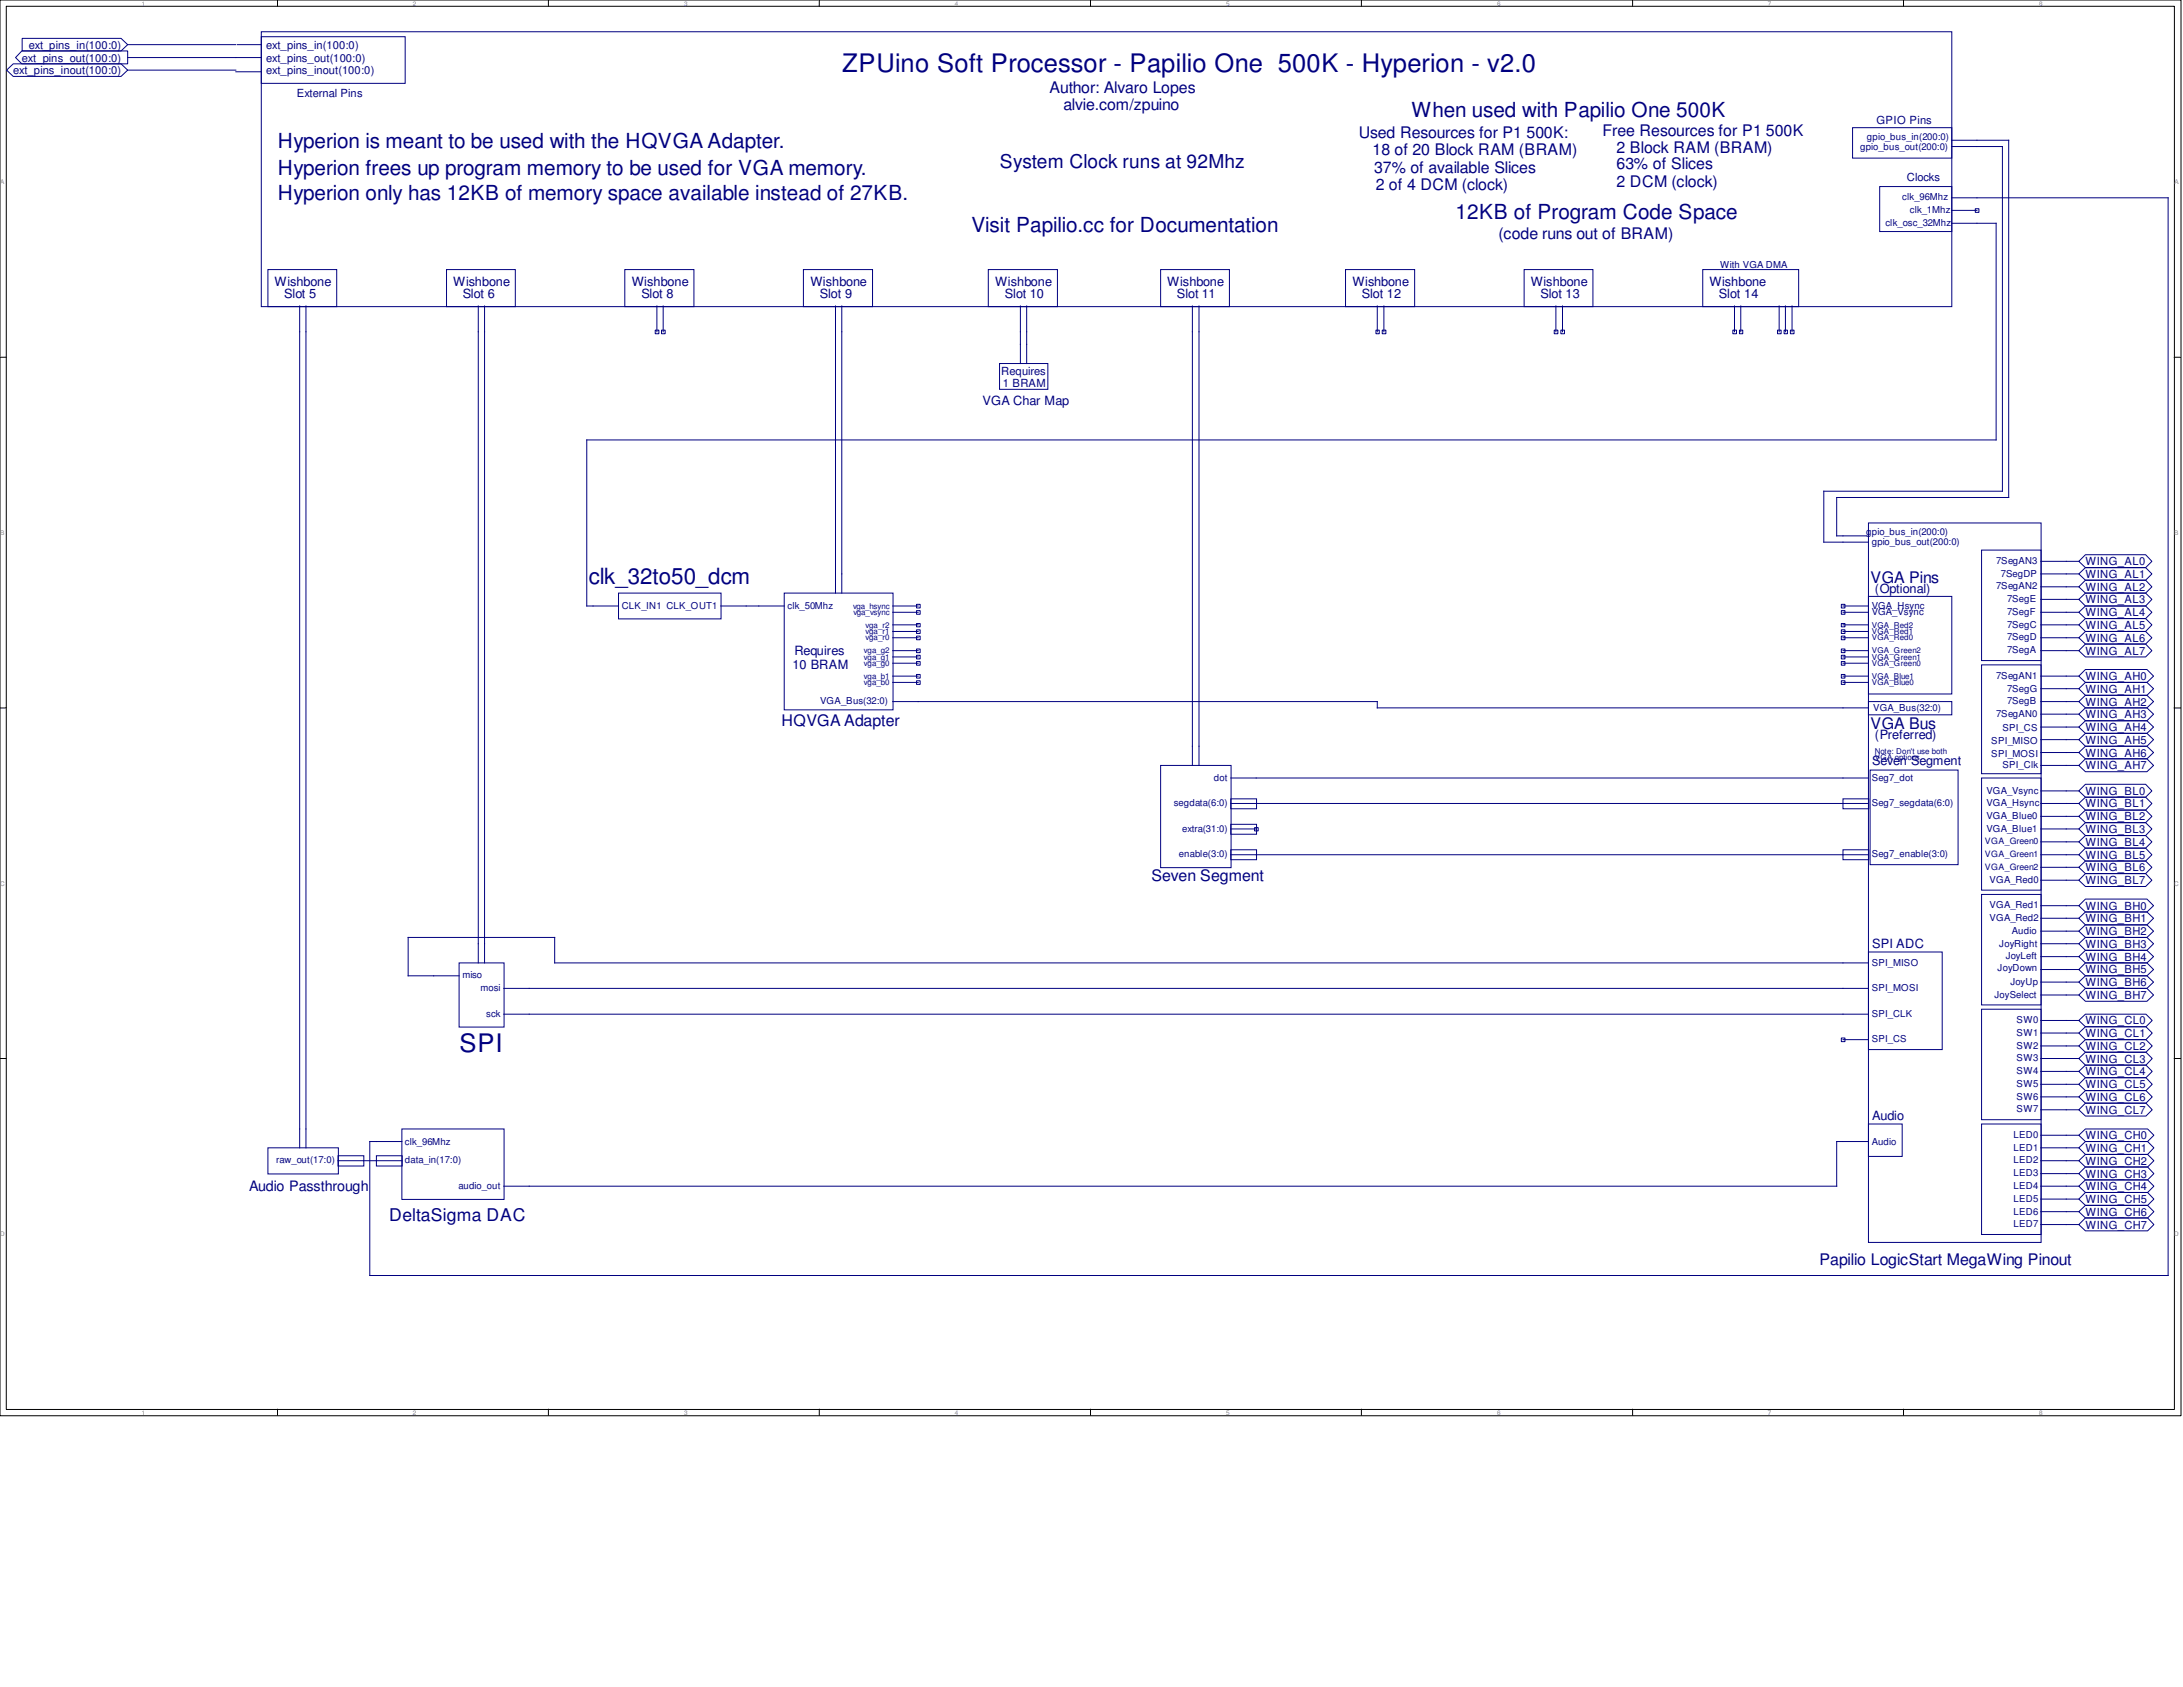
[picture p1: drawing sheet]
<svg xmlns="http://www.w3.org/2000/svg" width="279mm" height="216mm" viewBox="0 0 279 216" stroke-linecap="round" stroke-linejoin="round" font-family="sans-serif">
<defs><g id="words">
<g font-size="3.3" fill="#000080">
<text x="107.8" y="9.3">ZPUino Soft Processor - Papilio One 500K - Hyperion - v2.0</text>
<text x="58.8" y="134.6">SPI</text>
</g>
<text font-size="2.9" fill="#000080" x="75.4" y="74.8">clk_32to50_dcm</text>
<g font-size="2.7" fill="#000080">
<text x="180.6" y="15">When used with Papilio One 500K</text>
<text x="35.6" y="18.9">Hyperion is meant to be used with the HQVGA Adapter.</text>
<text x="35.6" y="22.4">Hyperion frees up program memory to be used for VGA memory.</text>
<text x="35.6" y="25.6">Hyperion only has 12KB of memory space available instead of 27KB.</text>
<text x="124.3" y="29.7">Visit Papilio.cc for Documentation</text>
<text x="186.3" y="28.1">12KB of Program Code Space</text>
</g>
<text font-size="2.4" fill="#000080" x="128" y="21.5">System Clock runs at 92Mhz</text>
<text font-size="2.2" fill="#000080" x="49.8" y="156.3">DeltaSigma DAC</text>
<g font-size="2" fill="#000080">
<text x="134.3" y="11.9">Author: Alvaro Lopes</text>
<text x="136.1" y="14.1">alvie.com/zpuino</text>
<text x="173.9" y="17.6">Used Resources for P1 500K:</text>
<text x="205.1" y="17.4">Free Resources for P1 500K</text>
<text x="175.7" y="19.9">18 of 20 Block RAM (BRAM)</text>
<text x="175.9" y="22.1">37% of available Slices</text>
<text x="206.9" y="19.6">2 Block RAM (BRAM)</text>
<text x="206.9" y="21.7">63% of Slices</text>
<text x="206.9" y="23.9">2 DCM (clock)</text>
<text x="176.1" y="24.3">2 of 4 DCM (clock)</text>
<text x="191.8" y="30.6">(code runs out of BRAM)</text>
<text x="239.4" y="74.5">VGA Pins</text>
<text x="100" y="92.9">HQVGA Adapter</text>
<text x="239.4" y="93.3">VGA Bus</text>
<text x="147.4" y="112.7">Seven Segment</text>
<text x="232.9" y="161.8">Papilio LogicStart MegaWing Pinout</text>
</g>
<text font-size="1.8" fill="#000080" x="31.9" y="152.4">Audio Passthrough</text>
<g font-size="1.6" fill="#000080">
<text x="35.1" y="36.7">Wishbone</text>
<text x="36.4" y="38.1">Slot 5</text>
<text x="58" y="36.7">Wishbone</text>
<text x="59.2" y="38.1">Slot 6</text>
<text x="80.9" y="36.7">Wishbone</text>
<text x="82.1" y="38.1">Slot 8</text>
<text x="103.7" y="36.7">Wishbone</text>
<text x="104.9" y="38.1">Slot 9</text>
<text x="127.4" y="36.7">Wishbone</text>
<text x="128.6" y="38.1">Slot 10</text>
<text x="149.4" y="36.7">Wishbone</text>
<text x="150.6" y="38.1">Slot 11</text>
<text x="173.1" y="36.7">Wishbone</text>
<text x="174.3" y="38.1">Slot 12</text>
<text x="195.9" y="36.7">Wishbone</text>
<text x="197.1" y="38.1">Slot 13</text>
<text x="218.8" y="36.7">Wishbone</text>
<text x="220" y="38.1">Slot 14</text>
<text x="125.7" y="51.8">VGA Char Map</text>
<text x="239.9" y="75.9">(Optional)</text>
<text x="101.7" y="83.8">Requires</text>
<text x="101.4" y="85.6">10 BRAM</text>
<text x="239.9" y="94.6">(Preferred)</text>
<text x="239.6" y="97.9">Seven Segment</text>
<text x="239.6" y="121.4">SPI ADC</text>
<text x="239.6" y="143.4">Audio</text>
</g>
<g font-size="1.4" fill="#000080">
<text x="1.7" y="9.5">ext_pins_inout(100:0)</text>
<text x="2.8" y="7.9">ext_pins_out(100:0)</text>
<text x="3.7" y="6.2">ext_pins_in(100:0)</text>
<text x="34.1" y="6.2">ext_pins_in(100:0)</text>
<text x="34.1" y="7.9">ext_pins_out(100:0)</text>
<text x="34.1" y="9.5">ext_pins_inout(100:0)</text>
<text x="38" y="12.4">External Pins</text>
<text x="240.2" y="15.8">GPIO Pins</text>
<text x="244.1" y="23.2">Clocks</text>
<text x="128.1" y="48">Requires</text>
<text x="128.4" y="49.5">1 BRAM</text>
<text x="266.9" y="77.2">WING_AL3</text>
<text x="266.9" y="75.6">WING_AL2</text>
<text x="266.9" y="74">WING_AL1</text>
<text x="266.9" y="72.3">WING_AL0</text>
<text x="266.9" y="83.8">WING_AL7</text>
<text x="266.9" y="82.1">WING_AL6</text>
<text x="266.9" y="80.5">WING_AL5</text>
<text x="266.9" y="78.9">WING_AL4</text>
<text x="266.9" y="88.6">WING_AH1</text>
<text x="266.9" y="87">WING_AH0</text>
<text x="266.9" y="95.2">WING_AH5</text>
<text x="266.9" y="93.6">WING_AH4</text>
<text x="266.9" y="91.9">WING_AH3</text>
<text x="266.9" y="90.3">WING_AH2</text>
<text x="266.9" y="101.7">WING_BL0</text>
<text x="266.9" y="98.5">WING_AH7</text>
<text x="266.9" y="96.8">WING_AH6</text>
<text x="266.9" y="106.6">WING_BL3</text>
<text x="266.9" y="105">WING_BL2</text>
<text x="266.9" y="103.3">WING_BL1</text>
<text x="266.9" y="113.2">WING_BL7</text>
<text x="266.9" y="111.5">WING_BL6</text>
<text x="266.9" y="109.9">WING_BL5</text>
<text x="266.9" y="108.2">WING_BL4</text>
<text x="266.9" y="119.7">WING_BH2</text>
<text x="266.9" y="118">WING_BH1</text>
<text x="266.9" y="116.4">WING_BH0</text>
<text x="266.9" y="124.6">WING_BH5</text>
<text x="266.9" y="122.9">WING_BH4</text>
<text x="266.9" y="121.3">WING_BH3</text>
<text x="266.9" y="131.1">WING_CL0</text>
<text x="266.9" y="127.8">WING_BH7</text>
<text x="266.9" y="126.2">WING_BH6</text>
<text x="266.9" y="137.6">WING_CL4</text>
<text x="266.9" y="136">WING_CL3</text>
<text x="266.9" y="134.4">WING_CL2</text>
<text x="266.9" y="132.7">WING_CL1</text>
<text x="266.9" y="142.5">WING_CL7</text>
<text x="266.9" y="140.9">WING_CL6</text>
<text x="266.9" y="139.3">WING_CL5</text>
<text x="266.9" y="149.1">WING_CH2</text>
<text x="266.9" y="147.4">WING_CH1</text>
<text x="266.9" y="145.8">WING_CH0</text>
<text x="266.9" y="155.6">WING_CH6</text>
<text x="266.9" y="154">WING_CH5</text>
<text x="266.9" y="152.3">WING_CH4</text>
<text x="266.9" y="150.7">WING_CH3</text>
<text x="266.9" y="157.2">WING_CH7</text>
</g>
<g font-size="1.2" fill="#000080">
<text x="238.9" y="17.9">gpio_bus_in(200:0)</text>
<text x="238.1" y="19.1">gpio_bus_out(200:0)</text>
<text x="241.3" y="28.9">clk_osc_32Mhz</text>
<text x="243.5" y="25.7">clk_96Mhz</text>
<text x="244.4" y="27.3">clk_1Mhz</text>
<text x="220.2" y="34.2">With VGA DMA</text>
<text x="238.8" y="68.5">gpio_bus_in(200:0)</text>
<text x="239.6" y="69.7">gpio_bus_out(200:0)</text>
<text x="79.6" y="77.9">CLK_IN1 CLK_OUT1</text>
<text x="100.8" y="77.9">clk_50Mhz</text>
<text x="239.6" y="77.9">VGA_Hsync</text>
<text x="255.5" y="75.4">7SegAN2</text>
<text x="255.5" y="72.2">7SegAN3</text>
<text x="256.1" y="73.8">7SegDP</text>
<text x="256.9" y="77.1">7SegE</text>
<text x="239.6" y="78.7">VGA_Vsync</text>
<text x="256.9" y="83.6">7SegA</text>
<text x="256.9" y="82">7SegD</text>
<text x="256.9" y="80.3">7SegC</text>
<text x="256.9" y="78.7">7SegF</text>
<text x="255.5" y="86.9">7SegAN1</text>
<text x="256.9" y="88.5">7SegG</text>
<text x="105" y="90.1">VGA_Bus(32:0)</text>
<text x="239.7" y="91">VGA_Bus(32:0)</text>
<text x="254.8" y="95.2">SPI_MISO</text>
<text x="255.5" y="91.8">7SegAN0</text>
<text x="256.3" y="93.6">SPI_CS</text>
<text x="256.9" y="90.1">7SegB</text>
<text x="155.4" y="99.9">dot</text>
<text x="239.6" y="99.9">Seg7_dot</text>
<text x="254.3" y="101.6">VGA_Vsync</text>
<text x="254.8" y="96.9">SPI_MOSI</text>
<text x="256.3" y="98.3">SPI_Clk</text>
<text x="150.2" y="103.2">segdata(6:0)</text>
<text x="151.3" y="106.5">extra(31:0)</text>
<text x="239.6" y="103.2">Seg7_segdata(6:0)</text>
<text x="254.3" y="104.8">VGA_Blue0</text>
<text x="254.3" y="106.5">VGA_Blue1</text>
<text x="254.3" y="103.2">VGA_Hsync</text>
<text x="150.9" y="109.7">enable(3:0)</text>
<text x="239.6" y="109.7">Seg7_enable(3:0)</text>
<text x="254.6" y="113">VGA_Red0</text>
<text x="254.6" y="117.9">VGA_Red2</text>
<text x="254.6" y="116.2">VGA_Red1</text>
<text x="257.5" y="119.5">Audio</text>
<text x="59.2" y="125.2">miso</text>
<text x="239.6" y="123.6">SPI_MISO</text>
<text x="255.7" y="124.2">JoyDown</text>
<text x="255.9" y="121.2">JoyRight</text>
<text x="256.7" y="122.8">JoyLeft</text>
<text x="61.5" y="126.9">mosi</text>
<text x="62.2" y="130.1">sck</text>
<text x="239.6" y="126.9">SPI_MOSI</text>
<text x="239.6" y="130.1">SPI_CLK</text>
<text x="255.3" y="127.7">JoySelect</text>
<text x="257.3" y="126.1">JoyUp</text>
<text x="258.1" y="130.9">SW0</text>
<text x="239.6" y="133.4">SPI_CS</text>
<text x="258.1" y="132.6">SW1</text>
<text x="258.1" y="134.2">SW2</text>
<text x="258.1" y="135.8">SW3</text>
<text x="258.1" y="137.5">SW4</text>
<text x="258.1" y="139.1">SW5</text>
<text x="258.1" y="140.8">SW6</text>
<text x="258.1" y="142.4">SW7</text>
<text x="35.3" y="148.9">raw_out(17:0)</text>
<text x="51.8" y="148.9">data_in(17:0)</text>
<text x="51.8" y="146.5">clk_96Mhz</text>
<text x="239.6" y="146.5">Audio</text>
<text x="257.7" y="145.6">LED0</text>
<text x="257.7" y="147.3">LED1</text>
<text x="257.7" y="148.9">LED2</text>
<text x="58.7" y="152.2">audio_out</text>
<text x="257.7" y="150.5">LED3</text>
<text x="257.7" y="152.2">LED4</text>
<text x="257.7" y="153.8">LED5</text>
<text x="257.7" y="155.4">LED6</text>
<text x="257.7" y="157.1">LED7</text>
</g>
<g font-size="1.1" fill="#000080">
<text x="254" y="108.1">VGA_Green0</text>
<text x="254" y="109.7">VGA_Green1</text>
<text x="254" y="111.4">VGA_Green2</text>
</g>
<g font-size="1" fill="#000080">
<text x="109.2" y="77.9">vga_hsync</text>
<text x="109.2" y="78.7">vga_vsync</text>
<text x="110.6" y="83.6">vga_g2</text>
<text x="110.8" y="80.3">vga_r2</text>
<text x="110.8" y="81.2">vga_r1</text>
<text x="110.8" y="82">vga_r0</text>
<text x="239.6" y="80.3">VGA_Red2</text>
<text x="239.6" y="81.2">VGA_Red1</text>
<text x="239.6" y="82">VGA_Red0</text>
<text x="239.6" y="83.6">VGA_Green2</text>
<text x="110.6" y="84.4">vga_g1</text>
<text x="110.6" y="85.3">vga_g0</text>
<text x="110.6" y="86.9">vga_b1</text>
<text x="110.6" y="87.7">vga_b0</text>
<text x="239.6" y="84.4">VGA_Green1</text>
<text x="239.6" y="85.3">VGA_Green0</text>
<text x="239.6" y="87.7">VGA_Blue0</text>
<text x="239.6" y="86.9">VGA_Blue1</text>
<text x="239.9" y="96.5">Note: Don't use both</text>
<text x="239.9" y="97.3">VGA options.</text>
</g>
<g font-size=".8" fill="#808080">
<text x="18.2" y=".7">1</text>
<text x="52.8" y=".7">2</text>
<text x="87.5" y=".7">3</text>
<text x="122.2" y=".7">4</text>
<text x="156.9" y=".7">5</text>
<text x="191.6" y=".7">6</text>
<text x="226.3" y=".7">7</text>
<text x="261" y=".7">8</text>
<text x="0" y="23.6">A</text>
<text x="278.3" y="23.6">A</text>
<text x="0" y="68.5">B</text>
<text x="278.3" y="68.5">B</text>
<text x="0" y="113.4">C</text>
<text x="278.3" y="113.4">C</text>
<text x="0" y="158.2">D</text>
<text x="278.3" y="158.2">D</text>
<text x="18.2" y="181.1">1</text>
<text x="52.8" y="181.1">2</text>
<text x="87.5" y="181.1">3</text>
<text x="122.2" y="181.1">4</text>
<text x="156.9" y="181.1">5</text>
<text x="191.6" y="181.1">6</text>
<text x="226.3" y="181.1">7</text>
<text x="261" y="181.1">8</text>
</g>
</g></defs>
<g fill="none" stroke="#000" stroke-width=".13">
<path d="M0 0h279.1v181.2h-279.1zM.8 .8h277.5v179.6h-277.5zM35.5 0v.8M70.2 0v.8M104.9 0v.8M139.6 0v.8M174.2 0v.8M209 0v.8M243.6 0v.8M0 45.7h.8M278.3 45.7h.8M0 90.6h.8"/>
<path d="M278.3 90.6h.8M0 135.5h.8M278.3 135.5h.8M35.5 180.3v.8M70.2 180.3v.8M104.9 180.3v.8M139.6 180.3v.8M174.2 180.3v.8M209 180.3v.8M243.6 180.3v.8"/>
</g>
<g fill="none" stroke="#000080" stroke-width=".13">
<path d="M.8 9l.9-.8h13.8l.8 .8-.8 .8h-13.8zM2.8 6.5h13.5v1.7h-13.5l-.8-.8zM2.8 4.9h12.7l.8 .8-.8 .8h-12.7zM16.3 5.7h13.9M16.3 7.4h17.1M16.3 9h13.9M30.2 9.2h3.2M30.4 5.7h3M33.4 4.1h216.4v35.1h-216.4zM33.4 4.7h18.5v6h-18.5zM237.1 16.3h12.7v3.9h-12.7zM249.8 17.9h7.3v45.8h-22v4.9h3.8"/>
<path d="M249.8 18.8h6.5v44.1h-22.9v6.5h5.7M34.3 34.5h8.8v4.7h-8.8zM38.4 39.2v107.7M39.2 39.2v107.7M57.1 34.5h8.9v4.7h-8.9zM61.2 39.2v84M62 39.2v84M80 34.5h8.8v4.7h-8.8zM84.1 39.2v3.3M84.9 39.2v3.3M102.8 34.5h8.9v4.7h-8.9zM106.9 39.2v36.7"/>
<path d="M107.7 39.2v36.7M126.5 34.5h8.8v4.7h-8.8zM130.6 39.2v7.3M131.4 39.2v7.3M148.5 34.5h8.9v4.7h-8.9zM152.6 39.2v58.8M153.5 39.2v58.8M172.2 34.5h8.9v4.7h-8.9zM176.3 39.2v3.3M177.1 39.2v3.3M195.1 34.5h8.8v4.7h-8.8zM199.1 39.2v3.3"/>
<path d="M200 39.2v3.3M217.9 34.5h12.3v4.7h-12.3zM222 39.2v3.3M222.8 39.2v3.3M227.7 39.2v3.3M228.5 39.2v3.3M229.4 39.2v3.3M240.6 23.9h9.2v5.7h-9.2zM249.8 28.6h5.7v27.7h-180.4v21.3h4.1M249.8 25.3h27.7v137.9h-230.2v-17.1h4.1M249.8 26.9h3.2M252.8 26.7h.5v.5h-.5z"/>
<path d="M83.9 42.2h.4v.5h-.4zM84.7 42.2h.4v.5h-.4zM127.9 46.5h6.2v3.3h-6.2zM176.1 42.2h.4v.5h-.4zM176.9 42.2h.5v.5h-.5zM198.9 42.2h.5v.5h-.5zM199.8 42.2h.4v.5h-.4zM221.8 42.2h.4v.5h-.4zM222.6 42.2h.5v.5h-.5zM227.5 42.2h.5v.5h-.5zM228.3 42.2h.5v.5h-.5zM229.2 42.2h.4v.5h-.4z"/>
<path d="M79.2 75.9h13.1v3.3h-13.1zM92.2 77.6h8.2M100.4 75.9h13.9v14.9h-13.9zM114.3 80h3.2M114.3 78.4h3.2M114.3 77.6h3.2M117.3 77.3h.5v.5h-.5zM117.3 78.1h.5v.5h-.5zM117.3 79.8h.5v.4h-.5zM235.7 79.8h.4v.4h-.4zM235.7 77.3h.4v.5h-.4zM235.7 78.1h.4v.5h-.4z"/>
<path d="M235.9 80h3.2M235.9 78.4h3.2M235.9 77.6h3.2M239.1 66.9h22.1v92.1h-22.1zM239.1 76.3h10.7v12.5h-10.7zM253.6 70.4h7.6v14.1h-7.6zM261.2 80h4.9M261.2 78.4h4.9M261.2 76.7h4.9M261.2 75.1h4.9M261.2 73.4h4.9M261.2 71.8h4.9"/>
<path d="M266.1 80l.8-.8h7.7l.8 .8-.8 .8h-7.7zM266.1 78.4l.8-.8h7.7l.8 .8-.8 .8h-7.7zM266.1 76.7l.8-.8h7.7l.8 .8-.8 .9h-7.7zM266.1 73.4l.8-.8h7.7l.8 .8-.8 .9h-7.7zM266.9 74.3h7.7l.8 .8-.8 .8h-7.7l-.8-.8zM266.9 71h7.7l.8 .8-.8 .8h-7.7l-.8-.8zM114.3 89.8h62v.8h62.8M114.3 86.5h3.2M114.3 83.3h3.2M114.3 81.6h3.2M114.3 84.9h3.2M114.3 84.1h3.2"/>
<path d="M114.3 80.8h3.2M114.3 87.3h3.2M117.3 80.6h.5v.5h-.5zM117.3 81.4h.5v.5h-.5zM117.3 83.1h.5v.4h-.5zM117.3 83.9h.5v.4h-.5zM117.3 84.7h.5v.4h-.5zM117.3 86.3h.5v.5h-.5zM117.3 87.1h.5v.5h-.5zM148.5 98h9.1v13h-9.1zM157.5 99.6h81.6M235.7 80.6h.4v.5h-.4z"/>
<path d="M235.7 81.4h.4v.5h-.4zM235.7 83.1h.4v.4h-.4zM235.7 83.9h.4v.4h-.4zM235.7 84.7h.4v.4h-.4zM235.7 86.3h.4v.5h-.4zM235.7 87.1h.4v.5h-.4zM235.9 86.5h3.2M235.9 83.3h3.2M235.9 81.6h3.2M235.9 84.9h3.2M235.9 84.1h3.2M235.9 80.8h3.2"/>
<path d="M235.9 87.3h3.2M239.1 89.8h10.7v1.7h-10.7zM239.4 98.6h11.2v12.1h-11.2zM253.6 85.1h7.6v13.9h-7.6zM253.6 99.6h7.6v14.3h-7.6zM261.2 98h4.9M261.2 96.3h4.9M261.2 94.7h4.9M261.2 93h4.9M261.2 91.4h4.9M261.2 89.8h4.9M261.2 88.1h4.9"/>
<path d="M261.2 86.5h4.9M261.2 83.3h4.9M261.2 81.6h4.9M266.1 96.3l.8-.8h7.9l.8 .8-.8 .8h-7.9zM266.1 94.7l.8-.8h7.9l.8 .8-.8 .8h-7.9zM266.1 93l.8-.8h7.9l.8 .8-.8 .9h-7.9zM266.1 91.4l.8-.8h7.9l.8 .8-.8 .8h-7.9zM266.1 89.8l.8-.8h7.9l.8 .8-.8 .8h-7.9zM266.1 88.1l.8-.8h7.9l.8 .8-.8 .9h-7.9zM266.1 81.6l.8-.8h7.7l.8 .8-.8 .8h-7.7zM266.9 97.1h7.9l.8 .9-.8 .8h-7.9l-.8-.8zM266.9 85.7h7.9l.8 .8-.8 .8h-7.9l-.8-.8z"/>
<path d="M266.9 82.4h7.7l.8 .9-.8 .8h-7.7l-.8-.8zM157.5 102.2h3.3v1.3h-3.3zM157.5 105.5h3.3v1.3h-3.3zM157.5 108.8h3.3v1.2h-3.3zM157.5 109.4h81.6M157.5 106.1h3.3M157.5 102.8h81.6M160.6 105.9h.4v.4h-.4zM235.9 108.8h3.3v1.2h-3.3zM235.9 102.2h3.3v1.3h-3.3zM253.6 114.5h7.6v14.1h-7.6zM261.2 119.2h4.9"/>
<path d="M261.2 117.5h4.9M261.2 115.9h4.9M261.2 112.6h4.9M261.2 111h4.9M261.2 109.4h4.9M261.2 107.7h4.9M261.2 106.1h4.9M261.2 104.5h4.9M261.2 102.8h4.9M261.2 101.2h4.9M266.1 119.2l.8-.8h7.9l.8 .8-.8 .8h-7.9zM266.1 117.5l.8-.8h7.9l.8 .8-.8 .9h-7.9z"/>
<path d="M266.1 111l.8-.8h7.7l.8 .8-.8 .8h-7.7zM266.1 107.7l.8-.8h7.7l.8 .8-.8 .8h-7.7zM266.1 106.1l.8-.8h7.7l.8 .8-.8 .8h-7.7zM266.1 104.5l.8-.8h7.7l.8 .8-.8 .8h-7.7zM266.1 102.8l.8-.8h7.7l.8 .8-.8 .9h-7.7zM266.9 115.1h7.9l.8 .8-.8 .8h-7.9l-.8-.8zM266.9 111.8h7.7l.8 .8-.8 .9h-7.7l-.8-.9zM266.9 108.5h7.7l.8 .9-.8 .8h-7.7l-.8-.8zM266.9 100.4h7.7l.8 .8-.8 .8h-7.7l-.8-.8zM58.8 123.2h5.7v8.2h-5.7zM64.5 129.8h174.6M64.5 126.5h174.6"/>
<path d="M235.7 132.8h.4v.5h-.4zM235.9 133.1h3.2M239.1 121.8h9.5v12.5h-9.5zM239.1 123.2h-168.1v-3.2h-18.8v4.9h6.6M253.6 129.2h7.6v14.1h-7.6zM261.2 138.8h4.9M261.2 137.1h4.9M261.2 135.5h4.9M261.2 133.9h4.9M261.2 132.2h4.9M261.2 130.6h4.9M261.2 127.3h4.9"/>
<path d="M261.2 125.7h4.9M261.2 124.1h4.9M261.2 122.4h4.9M261.2 120.8h4.9M266.1 137.1l.8-.8h7.8l.8 .8-.8 .8h-7.8zM266.1 135.5l.8-.8h7.8l.8 .8-.8 .8h-7.8zM266.1 133.9l.8-.8h7.8l.8 .8-.8 .8h-7.8zM266.1 132.2l.8-.8h7.8l.8 .8-.8 .9h-7.8zM266.1 130.6l.8-.8h7.8l.8 .8-.8 .8h-7.8zM266.1 125.7l.8-.8h7.9l.8 .8-.8 .8h-7.9zM266.1 122.4l.8-.8h7.9l.8 .8-.8 .8h-7.9zM266.1 120.8l.8-.8h7.9l.8 .8-.8 .8h-7.9z"/>
<path d="M266.9 137.9h7.8l.8 .9-.8 .8h-7.8l-.8-.8zM266.9 126.5h7.9l.8 .8-.8 .8h-7.9l-.8-.8zM266.9 123.2h7.9l.8 .9-.8 .8h-7.9l-.8-.8zM34.3 146.9h9v3.3h-9zM43.3 147.9h3.3v1.3h-3.3zM43.3 148.5h8.1M48.2 147.9h3.3v1.3h-3.3zM51.4 144.5h13.1v9h-13.1zM239.1 143.8h4.4v4.2h-4.4zM239.1 146.1h-4v5.7h-170.6M253.6 143.8h7.6v14.2h-7.6zM261.2 156.7h4.9"/>
<path d="M261.2 155.1h4.9M261.2 153.5h4.9M261.2 151.8h4.9M261.2 150.2h4.9M261.2 148.5h4.9M261.2 146.9h4.9M261.2 145.3h4.9M261.2 142h4.9M261.2 140.4h4.9M266.1 155.1l.8-.8h8l.8 .8-.8 .8h-8zM266.1 151.8l.8-.8h8l.8 .8-.8 .8h-8zM266.1 148.5l.8-.8h8l.8 .8-.8 .9h-8z"/>
<path d="M266.1 146.9l.8-.8h8l.8 .8-.8 .8h-8zM266.1 145.3l.8-.8h8l.8 .8-.8 .8h-8zM266.1 140.4l.8-.8h7.8l.8 .8-.8 .8h-7.8zM266.9 155.9h8l.8 .8-.8 .8h-8l-.8-.8zM266.9 152.6h8l.8 .9-.8 .8h-8l-.8-.8zM266.9 149.4h8l.8 .8-.8 .8h-8l-.8-.8zM266.9 141.2h7.8l.8 .8-.8 .8h-7.8l-.8-.8z"/>
</g>
<use href="#words"/>
</svg>
